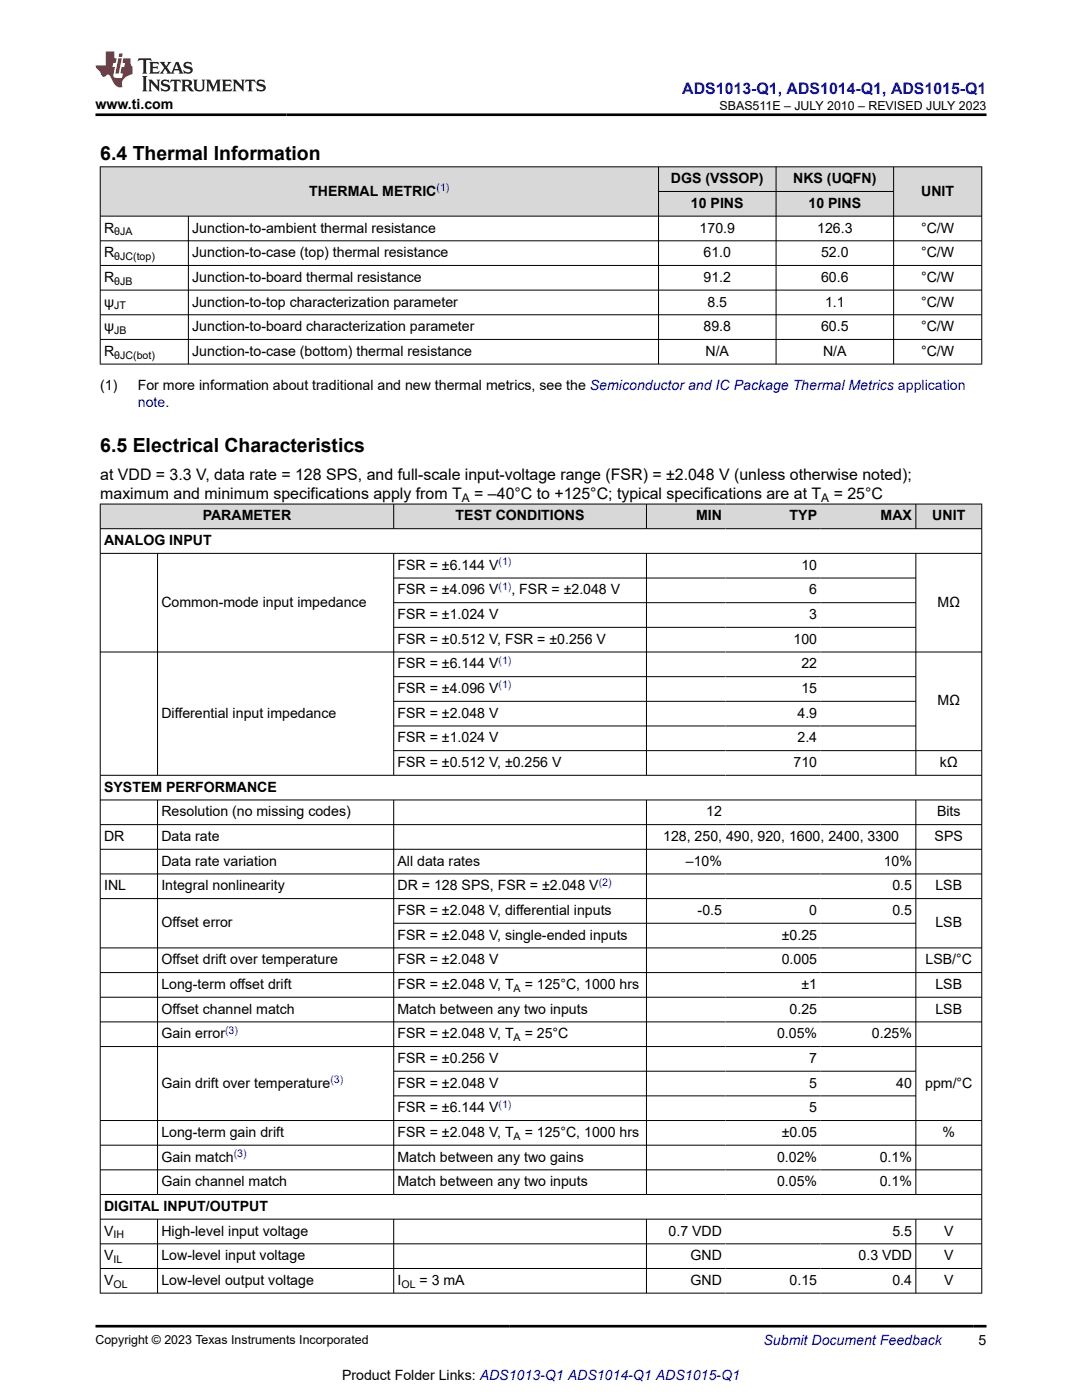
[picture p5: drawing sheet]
<svg xmlns="http://www.w3.org/2000/svg" width="216mm" height="279mm" viewBox="0 0 216 279" stroke-linecap="round" stroke-linejoin="round" font-family="sans-serif">
<defs><g id="words">
<g font-size="3.9">
<text x="20" y="32">6.4 Thermal Information</text>
<text x="20" y="90.3">6.5 Electrical Characteristics</text>
</g>
<text font-size="3.2" fill="#00f" x="136.1" y="18.7">ADS1013-Q1, ADS1014-Q1, ADS1015-Q1</text>
<g font-size="3.2">
<text x="20" y="95.7">at VDD = 3.3 V, data rate = 128 SPS, and full-scale input-voltage range (FSR) = ±2.048 V (unless otherwise noted);</text>
<text x="20" y="99.5">maximum and minimum specifications apply from T</text>
<text x="94.6" y="99.5">= –40°C to +125°C; typical specifications are at T</text>
<text x="166.4" y="99.5">= 25°C</text>
</g>
<g font-size="2.8">
<text x="19" y="21.8">www.ti.com</text>
<text x="61.7" y="39">THERMAL METRIC</text>
<text x="133.9" y="36.6">DGS (VSSOP)</text>
<text x="137.9" y="41.5">10 PINS</text>
<text x="158.3" y="36.6">NKS (UQFN)</text>
<text x="161.3" y="41.5">10 PINS</text>
<text x="183.8" y="39">UNIT</text>
<text x="20.8" y="46.4">R</text>
<text x="38.4" y="46.4">Junction-to-ambient thermal resistance</text>
<text x="139.6" y="46.4">170.9</text>
<text x="163.1" y="46.4">126.3</text>
<text x="183.8" y="46.4">°C/W</text>
<text x="20.8" y="51.3">R</text>
<text x="38.4" y="51.3">Junction-to-case (top) thermal resistance</text>
<text x="140.4" y="51.3">61.0</text>
<text x="163.8" y="51.3">52.0</text>
<text x="183.8" y="51.3">°C/W</text>
<text x="20.8" y="56.3">R</text>
<text x="38.4" y="56.3">Junction-to-board thermal resistance</text>
<text x="140.4" y="56.3">91.2</text>
<text x="163.8" y="56.3">60.6</text>
<text x="183.8" y="56.3">°C/W</text>
<text x="20.8" y="61.2">ψ</text>
<text x="38.4" y="61.2">Junction-to-top characterization parameter</text>
<text x="141.2" y="61.2">8.5</text>
<text x="164.6" y="61.2">1.1</text>
<text x="183.8" y="61.2">°C/W</text>
<text x="20.8" y="66.1">ψ</text>
<text x="20.8" y="71">R</text>
<text x="38.4" y="66.1">Junction-to-board characterization parameter</text>
<text x="38.4" y="71">Junction-to-case (bottom) thermal resistance</text>
<text x="140.4" y="66.1">89.8</text>
<text x="140.8" y="71">N/A</text>
<text x="163.8" y="66.1">60.5</text>
<text x="164.2" y="71">N/A</text>
<text x="183.8" y="66.1">°C/W</text>
<text x="183.8" y="71">°C/W</text>
<text x="20" y="77.8">(1)</text>
<text x="27.5" y="77.8">For more information about traditional and new thermal metrics, see the Semiconductor and IC Package Thermal Metrics application</text>
<text x="40.4" y="103.9">PARAMETER</text>
<text x="90.9" y="103.9">TEST CONDITIONS</text>
<text x="138.9" y="103.9">MIN</text>
<text x="157.6" y="103.9">TYP</text>
<text x="175.7" y="103.9">MAX</text>
<text x="186" y="103.9">UNIT</text>
<text x="20.8" y="108.8">ANALOG INPUT</text>
<text x="79.3" y="113.7">FSR = ±6.144 V</text>
<text x="159.9" y="113.7">10</text>
<text x="79.3" y="118.6">FSR = ±4.096 V</text>
<text x="102.1" y="118.6">, FSR = ±2.048 V</text>
<text x="161.5" y="118.6">6</text>
<text x="32.2" y="121.1">Common-mode input impedance</text>
<text x="79.3" y="123.6">FSR = ±1.024 V</text>
<text x="161.5" y="123.6">3</text>
<text x="187.1" y="121.1">MΩ</text>
<text x="79.3" y="128.5">FSR = ±0.512 V, FSR = ±0.256 V</text>
<text x="158.3" y="128.5">100</text>
<text x="79.3" y="133.4">FSR = ±6.144 V</text>
<text x="159.9" y="133.4">22</text>
<text x="32.2" y="143.2">Differential input impedance</text>
<text x="79.3" y="138.3">FSR = ±4.096 V</text>
<text x="79.3" y="143.2">FSR = ±2.048 V</text>
<text x="159.1" y="143.2">4.9</text>
<text x="159.9" y="138.3">15</text>
<text x="187.1" y="140.8">MΩ</text>
<text x="79.3" y="148.2">FSR = ±1.024 V</text>
<text x="159.1" y="148.2">2.4</text>
<text x="79.3" y="153.1">FSR = ±0.512 V, ±0.256 V</text>
<text x="158.3" y="153.1">710</text>
<text x="187.6" y="153.1">kΩ</text>
<text x="20.8" y="158">SYSTEM PERFORMANCE</text>
<text x="20.8" y="167.8">DR</text>
<text x="32.2" y="162.9">Resolution (no missing codes)</text>
<text x="32.2" y="167.8">Data rate</text>
<text x="132.3" y="167.8">128, 250, 490, 920, 1600, 2400, 3300</text>
<text x="140.9" y="162.9">12</text>
<text x="186.5" y="167.8">SPS</text>
<text x="187" y="162.9">Bits</text>
<text x="32.2" y="172.8">Data rate variation</text>
<text x="79.3" y="172.8">All data rates</text>
<text x="136.9" y="172.8">–10%</text>
<text x="176.3" y="172.8">10%</text>
<text x="20.8" y="177.7">INL</text>
<text x="32.2" y="177.7">Integral nonlinearity</text>
<text x="79.3" y="177.7">DR = 128 SPS, FSR = ±2.048 V</text>
<text x="178.1" y="177.7">0.5</text>
<text x="186.7" y="177.7">LSB</text>
<text x="32.2" y="185.1">Offset error</text>
<text x="79.3" y="182.6">FSR = ±2.048 V, differential inputs</text>
<text x="139.2" y="182.6">-0.5</text>
<text x="161.5" y="182.6">0</text>
<text x="178.1" y="182.6">0.5</text>
<text x="186.7" y="185.1">LSB</text>
<text x="79.3" y="187.5">FSR = ±2.048 V, single-ended inputs</text>
<text x="156" y="187.5">±0.25</text>
<text x="32.2" y="192.5">Offset drift over temperature</text>
<text x="32.2" y="197.4">Long-term offset drift</text>
<text x="79.3" y="192.5">FSR = ±2.048 V</text>
<text x="79.3" y="197.4">FSR = ±2.048 V, T</text>
<text x="104.7" y="197.4">= 125°C, 1000 hrs</text>
<text x="156" y="192.5">0.005</text>
<text x="159.9" y="197.4">±1</text>
<text x="184.7" y="192.5">LSB/°C</text>
<text x="186.7" y="197.4">LSB</text>
<text x="32.2" y="202.3">Offset channel match</text>
<text x="79.3" y="202.3">Match between any two inputs</text>
<text x="157.6" y="202.3">0.25</text>
<text x="186.7" y="202.3">LSB</text>
<text x="32.2" y="207.2">Gain error</text>
<text x="79.3" y="207.2">FSR = ±2.048 V, T</text>
<text x="104.7" y="207.2">= 25°C</text>
<text x="155.1" y="207.2">0.05%</text>
<text x="174" y="207.2">0.25%</text>
<text x="79.3" y="212.1">FSR = ±0.256 V</text>
<text x="161.5" y="212.1">7</text>
<text x="32.2" y="217.1">Gain drift over temperature</text>
<text x="79.3" y="217.1">FSR = ±2.048 V</text>
<text x="79.3" y="222">FSR = ±6.144 V</text>
<text x="161.5" y="217.1">5</text>
<text x="161.5" y="222">5</text>
<text x="178.8" y="217.1">40</text>
<text x="184.6" y="217.1">ppm/°C</text>
<text x="32.2" y="226.9">Long-term gain drift</text>
<text x="79.3" y="226.9">FSR = ±2.048 V, T</text>
<text x="104.7" y="226.9">= 125°C, 1000 hrs</text>
<text x="156" y="226.9">±0.05</text>
<text x="188.1" y="226.9">%</text>
<text x="32.2" y="231.8">Gain match</text>
<text x="79.3" y="231.8">Match between any two gains</text>
<text x="155.1" y="231.8">0.02%</text>
<text x="175.5" y="231.8">0.1%</text>
<text x="32.2" y="236.7">Gain channel match</text>
<text x="79.3" y="236.7">Match between any two inputs</text>
<text x="155.1" y="236.7">0.05%</text>
<text x="175.5" y="236.7">0.1%</text>
<text x="20.8" y="241.7">DIGITAL INPUT/OUTPUT</text>
<text x="20.8" y="246.6">V</text>
<text x="20.8" y="251.5">V</text>
<text x="32.2" y="246.6">High-level input voltage</text>
<text x="32.2" y="251.5">Low-level input voltage</text>
<text x="133.4" y="246.6">0.7 VDD</text>
<text x="137.8" y="251.5">GND</text>
<text x="171.3" y="251.5">0.3 VDD</text>
<text x="178.1" y="246.6">5.5</text>
<text x="188.4" y="246.6">V</text>
<text x="188.4" y="251.5">V</text>
<text x="20.8" y="256.4">V</text>
<text x="32.2" y="256.4">Low-level output voltage</text>
<text x="79.3" y="256.4">I</text>
<text x="83.7" y="256.4">= 3 mA</text>
<text x="137.8" y="256.4">GND</text>
<text x="157.6" y="256.4">0.15</text>
<text x="178.1" y="256.4">0.4</text>
<text x="188.4" y="256.4">V</text>
<text x="195.3" y="268.5">5</text>
<text x="68.3" y="275.3">Product Folder Links: ADS1013-Q1 ADS1014-Q1 ADS1015-Q1</text>
</g>
<g font-size="2.8" fill="#00f">
<text x="27.5" y="81.2">note.</text>
<text x="152.4" y="268.5">Submit Document Feedback</text>
</g>
<g font-size="2.5">
<text x="143.6" y="21.9">SBAS511E – JULY 2010 – REVISED JULY 2023</text>
<text x="19" y="268.2">Copyright © 2023 Texas Instruments Incorporated</text>
</g>
<g font-size="2.4">
<text x="92.2" y="100.2">A</text>
<text x="163.9" y="100.2">A</text>
</g>
<g font-size="2.1" fill="#00f">
<text x="87.1" y="38.1">(1)</text>
<text x="99.5" y="112.8">(1)</text>
<text x="99.5" y="117.7">(1)</text>
<text x="99.5" y="132.5">(1)</text>
<text x="99.5" y="137.4">(1)</text>
<text x="119.5" y="176.7">(2)</text>
<text x="44.9" y="206.3">(3)</text>
<text x="65.9" y="216.1">(3)</text>
<text x="99.5" y="221">(1)</text>
<text x="46.6" y="230.9">(3)</text>
</g>
<g font-size="2.1">
<text x="22.8" y="47">θJA</text>
<text x="22.8" y="51.9">θJC(top)</text>
<text x="22.8" y="56.8">θJB</text>
<text x="22.8" y="61.7">JT</text>
<text x="22.8" y="66.7">JB</text>
<text x="22.8" y="71.6">θJC(bot)</text>
<text x="102.5" y="197.9">A</text>
<text x="102.5" y="207.8">A</text>
<text x="102.5" y="227.5">A</text>
<text x="22.6" y="247.1">IH</text>
<text x="22.6" y="252.1">IL</text>
<text x="22.6" y="257">OL</text>
<text x="80.1" y="257">OL</text>
</g>
</g></defs>
<g fill="#d8d8d8">
<path d="M20 33.3h175.9v4.9h-175.9z" fill-rule="evenodd"/>
<path d="M20.1 33.4h111.2v9.7h-111.2z" fill-rule="evenodd"/>
<path d="M131.5 33.4h23.3v4.8h-23.3z" fill-rule="evenodd"/>
<path d="M154.9 33.4h23.3v4.8h-23.3z" fill-rule="evenodd"/>
<path d="M178.4 33.4h17.4v9.7h-17.4z" fill-rule="evenodd"/>
<path d="M131.5 38.3h23.3v4.8h-23.3z" fill-rule="evenodd"/>
<path d="M154.9 38.3h23.3v4.8h-23.3z" fill-rule="evenodd"/>
</g>
<g fill="none" stroke="#000" stroke-width=".2">
<path d="M19.9 33.3h176.1M20 33.2v39.5M131.4 33.2v39.5M131.4 38.2h47M154.9 33.2v39.5M178.3 33.2v39.5M195.9 33.2v39.5M19.9 43.1h176.1M19.9 48.1h176.1M19.9 53h176.1M19.9 57.9h176.1M37.6 43.1v29.6"/>
<path d="M19.9 62.8h176.1M19.9 67.7h176.1M19.9 72.7h176.1"/>
</g>
<g fill="#d8d8d8">
<path d="M20 100.6h175.9v4.9h-175.9z" fill-rule="evenodd"/>
<path d="M20.1 100.7h58.4v4.8h-58.4z" fill-rule="evenodd"/>
<path d="M78.6 100.7h50.3v4.8h-50.3z" fill-rule="evenodd"/>
<path d="M129.1 100.7h15.7v4.8h-15.7z" fill-rule="evenodd"/>
<path d="M144.8 100.7h19v4.8h-19z" fill-rule="evenodd"/>
<path d="M163.8 100.7h18.9v4.8h-18.9z" fill-rule="evenodd"/>
<path d="M182.8 100.7h13v4.8h-13z" fill-rule="evenodd"/>
</g>
<g fill="none" stroke="#000" stroke-width=".2">
<path d="M19.9 100.6h176.1M19.9 105.5h176.1M19.9 110.4h176.1M20 100.5v157.6M31.4 110.4v44.4M78.6 100.5v5.1M78.6 110.4v44.4M78.6 115.4h104.2M129 100.5v5.1M129 110.4v44.4M182.7 100.5v5.1M182.7 110.4v44.4"/>
<path d="M195.9 100.5v157.6M19.9 130.1h176.1M78.6 120.3h104.2M78.6 125.2h104.2M78.6 135h104.2M78.6 140h104.2M19.9 154.7h176.1M19.9 159.6h176.1M31.4 159.6v78.9M78.6 159.6v78.9M78.6 144.9h104.2M129 159.6v78.9"/>
<path d="M182.7 159.6v78.9M196 149.8h-117.4M19.9 164.6h176.1M19.9 169.5h176.1M19.9 174.4h176.1M19.9 179.3h176.1M19.9 189.2h176.1M19.9 194.1h176.1M19.9 199h176.1M78.6 184.3h104.2M19.9 203.9h176.1M19.9 208.9h176.1"/>
<path d="M78.6 213.8h104.2M78.6 218.7h104.2M19.9 223.6h176.1M19.9 228.5h176.1M19.9 233.5h176.1M19.9 238.4h176.1M19.9 243.3h176.1M19.9 248.2h176.1M19.9 253.2h176.1M19.9 258.1h176.1M31.4 243.3v14.8M78.6 243.3v14.8"/>
<path d="M129 243.3v14.8M182.7 243.3v14.8"/>
</g>
<path d="M27.7 11.6l-.2 .6 .5-.2h.6v.1v2.2l-.2 .4h1l-.2-.4v-2.2v-.1h.5l.5 .2-.1-.6zM29.8 12.4l.2 .3v1.6l-.2 .4h1.9l.1-.6a1.08 1.08 0 0 1-1.3 .2v-.7h.6l.4 .2v-.7l-.4 .2h-.6v-.5l.2-.2a1 1 0 0 1 1 .3l-.1-.5zM31.8 12.4l1 1.1-1 1.2h.9l-.2-.2 .4-.8 .5 .8-.2 .2h1.6l-.2-.2 .1-.5h1l.1 .5-.1 .2h.9l-.2-.4-.8-1.9h-.5l-1 2.1-.8-1.1 .9-1h-.8l.2 .2-.5 .6-.3-.6 .1-.2zM35.2 12.8l.4 1h-.8zM36.8 12.5a.65 .65 0 0 0-.2 .7 .65 .65 0 0 0 .6 .5l.7 .1 .1 .3a.79 .79 0 0 1-.7 .4 .79 .79 0 0 1-.7-.5l.1 .7 .2-.1a.93 .93 0 0 0 1.1 0 .93 .93 0 0 0 .4-.9 1.46 1.46 0 0 0-1.2-.6l-.1-.3a1.09 1.09 0 0 1 1.2 .2l-.2-.6-.1 .1-.6-.2zM28.4 15.2l.2 .4v2.2l-.2 .4h1l-.2-.4v-2.2l.2-.4zM29.6 15.9l.2 .4v1.5l-.2 .4h.8l-.3-.4v-1.3l1.7 1.8v-2l.2-.4h-.8l.2 .2 .1 1.1-1.2-1.3zM32.3 16a.65 .65 0 0 0-.2 .8 .65 .65 0 0 0 .7 .4l.6 .2 .1 .2a.79 .79 0 0 1-.7 .4 .79 .79 0 0 1-.7-.5l.1 .7 .2-.1a.93 .93 0 0 0 1.1 .1 .93 .93 0 0 0 .4-1 1.46 1.46 0 0 0-1.2-.5l-.1-.4a1.09 1.09 0 0 1 1.2 .2l-.2-.6-.1 .1-.6-.1zM34.1 15.9l-.1 .6a.63 .63 0 0 1 .7-.3l.1 1.6-.3 .4h1l-.2-.4v-1.6a.66 .66 0 0 1 .8 .3l-.1-.6zM36.2 15.9l.2 .4v1.5l-.2 .4h.9l-.2-.2v-.7h.5l.1 .2a.79 .79 0 0 0 1.2 .6l-1-.9a.61 .61 0 0 0 .6-.6 .61 .61 0 0 0-.5-.7zM36.9 16.2h.2a.47 .47 0 0 1 .5 .1 .47 .47 0 0 1 .1 .5l-.2 .1-.6 .1zM38.5 15.9l.2 .2a2.27 2.27 0 0 0 .4 2 1.04 1.04 0 0 0 1.7-.7v-1.3l.2-.2h-.8l.2 .4v1.1a.6 .6 0 0 1-.6 .6 .6 .6 0 0 1-.6-.6v-1.1l.3-.4zM41.1 15.9l.2 .4v1.5l-.2 .4h.7l-.2-.4v-1.4l.9 1.9 .8-1.9v1.4l-.2 .4h1l-.3-.4v-1.5l.3-.4h-.8l-.7 1.5-.7-1.5zM44.3 15.9l.2 .4v1.5l-.2 .4h1.9l.1-.6a1.09 1.09 0 0 1-1.3 .2v-.7h.6l.4 .2v-.6l-.4 .2h-.6v-.6l.2-.1a1.01 1.01 0 0 1 1 .3l-.1-.6zM46.4 15.9l.3 .4v1.5l-.3 .4h.8l-.2-.4v-1.3l1.6 1.8v-2l.2-.4h-.7l.2 .2v1.1l-1.2-1.3zM49 15.9l-.1 .6a.63 .63 0 0 1 .8-.3v1.6l-.3 .4h1l-.2-.4v-1.6a.66 .66 0 0 1 .8 .3l-.1-.6zM51.4 16a.65 .65 0 0 0-.2 .8 .65 .65 0 0 0 .6 .4l.6 .2 .2 .2a.79 .79 0 0 1-.8 .4 .79 .79 0 0 1-.6-.5l.1 .7 .2-.1a.93 .93 0 0 0 1 .1 .93 .93 0 0 0 .5-1 1.46 1.46 0 0 0-1.3-.5l-.1-.4a1.09 1.09 0 0 1 1.3 .2l-.2-.6-.2 .1-.5-.1z" fill="#231f20"/>
<path d="M21.1 10.3v2.7h-2.1l.1 .4 .9 1a.95 .95 0 0 0 .9 .9 .59 .59 0 0 1 .6-.4 .59 .59 0 0 1 .5 .3l.4 .8a1.59 1.59 0 0 0 2.1 1.4 1.61 1.61 0 0 1 1-2.3l1-.3-.1-1.5a1.59 1.59 0 0 1-.4-1.7h-1.4l-.2 .9h.5l-.1 .9h-.5l-.2 .9v.3l.4 .1-.2 .9h-.6a.73 .73 0 0 1-1.1-.7l.3-1.5h-.5l.2-.9h.5l.2-.9h-.5v-1.3zM23.6 11.6l-.6 3.1h.7l.6-3.1zM23.8 10.7l-.1 .6h.7l.1-.6z" fill="#ed1c24"/>
<path d="M19 22.9h177.8M19 264.7h177.8" fill="none" stroke="#000" stroke-width=".53"/>
<use href="#words"/>
</svg>
